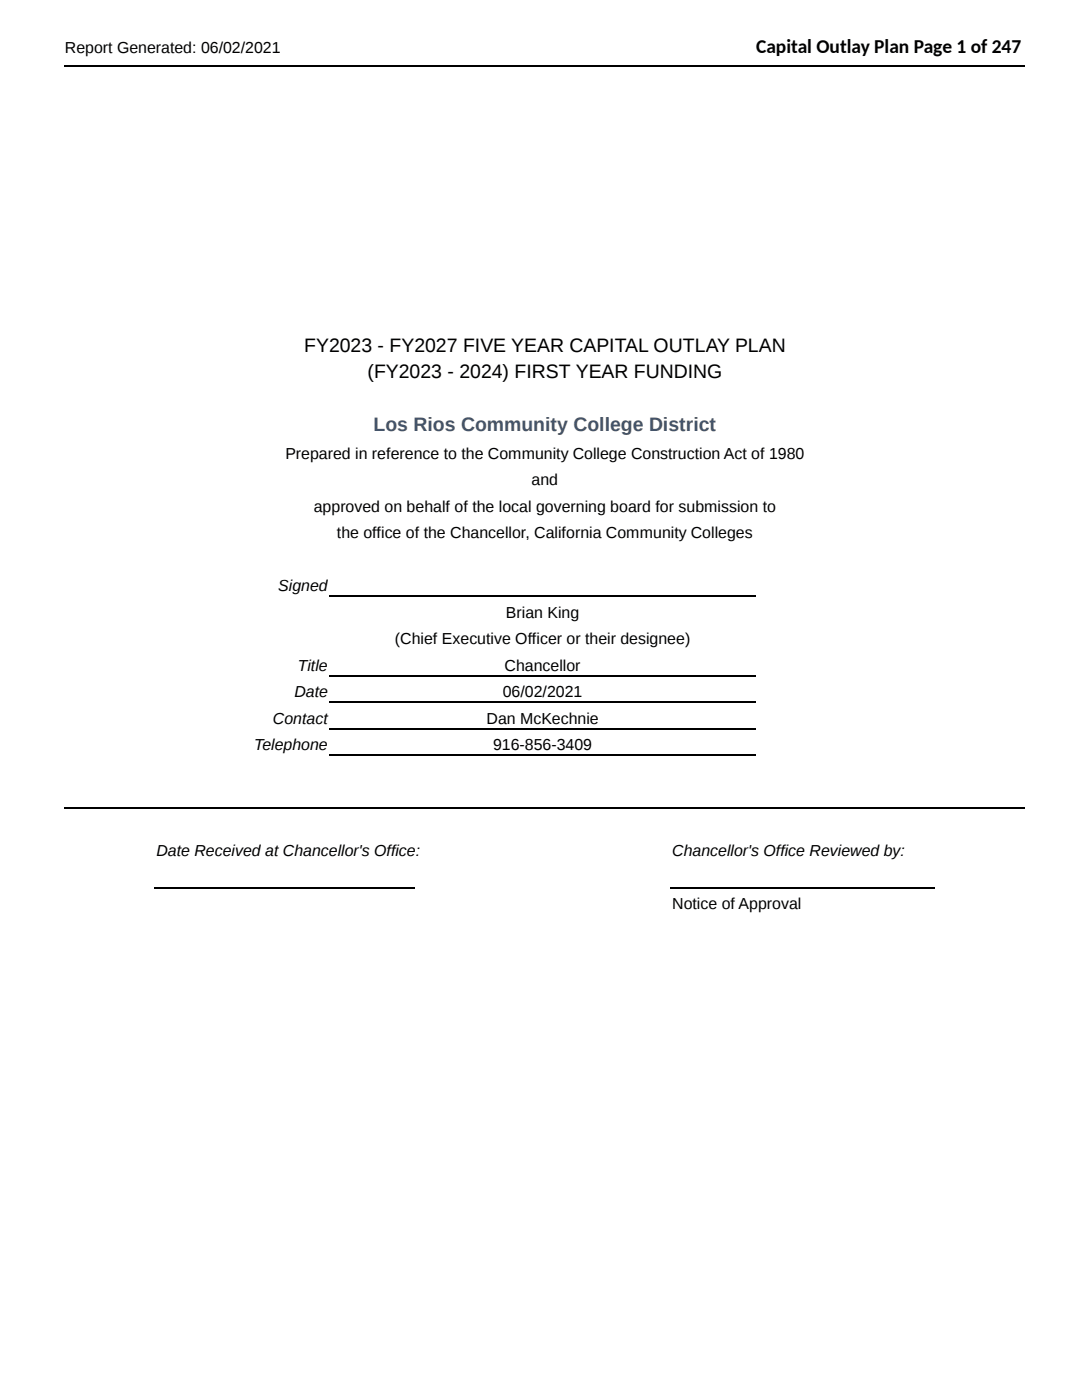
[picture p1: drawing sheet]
<svg xmlns="http://www.w3.org/2000/svg" width="216mm" height="279mm" viewBox="0 0 216 279" stroke-linecap="round" stroke-linejoin="round" font-family="sans-serif">
<defs><g id="words">
<g font-size="3.9">
<text x="150.9" y="10.5">Capital Outlay Plan Page 1 of 247 sd</text>
<text x="60.7" y="70.2">FY2023 - FY2027 FIVE YEAR CAPITAL OUTLAY PLAN</text>
<text x="73.3" y="75.5">(FY2023 - 2024) FIRST YEAR FUNDING</text>
</g>
<text font-size="3.9" fill="#44546a" x="74.5" y="86.1">Los Rios Community College District</text>
<g font-size="3.2">
<text x="12.9" y="10.7">Report Generated: 06/02/2021</text>
<text x="56.9" y="91.5">Prepared in reference to the Community College Construction Act of 1980</text>
<text x="106.1" y="96.8">and</text>
<text x="62.6" y="102.1">approved on behalf of the local governing board for submission to</text>
<text x="67.2" y="107.4">the office of the Chancellor, California Community Colleges</text>
<text x="55.5" y="118">Signed</text>
<text x="101" y="123.3">Brian King</text>
<text x="78.8" y="128.6">(Chief Executive Officer or their designee)</text>
<text x="59.4" y="133.9">Title</text>
<text x="100.7" y="133.9">Chancellor</text>
<text x="58.7" y="139.2">Date</text>
<text x="100.3" y="139.2">06/02/2021</text>
<text x="50.7" y="149.8">Telephone</text>
<text x="54.5" y="144.5">Contact</text>
<text x="97.1" y="144.5">Dan McKechnie</text>
<text x="98.4" y="149.8">916-856-3409</text>
<text x="31.2" y="170.9">Date Received at Chancellor's Office:</text>
<text x="134.1" y="170.9">Chancellor's Office Reviewed by:</text>
<text x="134.1" y="181.5">Notice of Approval</text>
</g>
</g></defs>
<path d="M12.9 13.2h191.6M65.8 134.9h85M65.8 140.2h85M65.8 145.5h85M65.8 150.7h85M12.9 161.3h191.6M30.8 177.2h52M133.8 177.2h52.8" fill="none" stroke="#000" stroke-width=".28"/>
<path d="M65.8 119h85" fill="none" stroke="#000" stroke-width=".25"/>
<use href="#words"/>
</svg>
